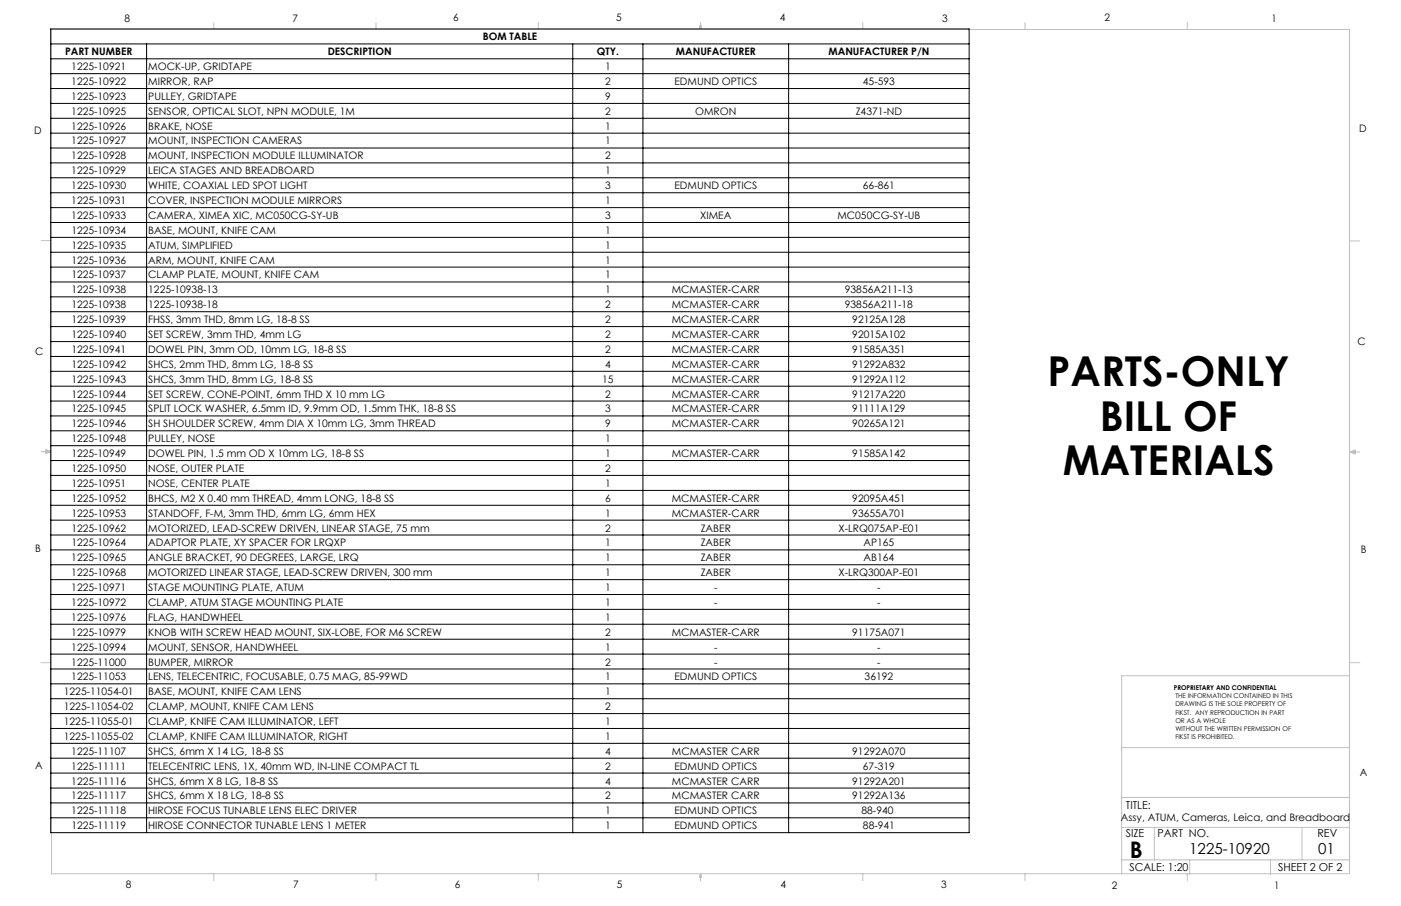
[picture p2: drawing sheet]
<svg xmlns="http://www.w3.org/2000/svg" width="432mm" height="279mm" viewBox="0 0 432 279" stroke-linecap="round" stroke-linejoin="round" font-family="sans-serif">
<defs><g id="words">
<g font-size="12.7">
<text x="322.8" y="119.2">PARTS-ONLY</text>
<text x="339" y="132.9">BILL OF</text>
<text x="327.5" y="146.6">MATERIALS</text>
</g>
<text font-size="7.1" x="348.2" y="264.6">B</text>
<g font-size="4.7">
<text x="366.5" y="263.5">1225-10920</text>
<text x="406.3" y="263.5">01</text>
</g>
<g font-size="3.4">
<text x="347" y="249.4">TITLE:</text>
<text x="347" y="258.2">SIZE</text>
<text x="356.8" y="258.2">PART NO.</text>
<text x="406" y="258.2">REV</text>
<text x="348.1" y="268.5">SCALE: 1:20</text>
<text x="393.9" y="268.5">SHEET 2 OF 2</text>
</g>
<g font-size="3.2">
<text x="38.3" y="6.7">8</text>
<text x="90.2" y="6.7">7</text>
<text x="139.7" y="6.5">6</text>
<text x="190" y="6.5">5</text>
<text x="240.4" y="6.6">4</text>
<text x="290.4" y="6.7">3</text>
<text x="340.4" y="6.5">2</text>
<text x="391.9" y="6.7">1</text>
<text x="20" y="17">PART NUMBER</text>
<text x="101" y="17">DESCRIPTION</text>
<text x="148.8" y="12.4">BOM TABLE</text>
<text x="183.9" y="17">QTY.</text>
<text x="208.3" y="17">MANUFACTURER</text>
<text x="255.3" y="17">MANUFACTURER P/N</text>
<text x="22" y="21.6">1225-10921</text>
<text x="45.7" y="21.6">MOCK-UP, GRIDTAPE</text>
<text x="186.5" y="21.6">1</text>
<text x="22" y="26.2">1225-10922</text>
<text x="45.7" y="26.2">MIRROR, RAP</text>
<text x="186.5" y="26.2">2</text>
<text x="207.9" y="26.2">EDMUND OPTICS</text>
<text x="266" y="26.2">45-593</text>
<text x="22" y="30.8">1225-10923</text>
<text x="22" y="35.4">1225-10925</text>
<text x="45.7" y="30.8">PULLEY, GRIDTAPE</text>
<text x="45.7" y="35.4">SENSOR, OPTICAL SLOT, NPN MODULE, 1M</text>
<text x="186.5" y="30.8">9</text>
<text x="186.5" y="35.4">2</text>
<text x="214.3" y="35.4">OMRON</text>
<text x="263.7" y="35.4">Z4371-ND</text>
<text x="10.6" y="41.4">D</text>
<text x="22" y="40">1225-10926</text>
<text x="45.7" y="40">BRAKE, NOSE</text>
<text x="186.5" y="40">1</text>
<text x="418.9" y="40.7">D</text>
<text x="22" y="44.5">1225-10927</text>
<text x="45.7" y="44.5">MOUNT, INSPECTION CAMERAS</text>
<text x="186.5" y="44.5">1</text>
<text x="22" y="49.1">1225-10928</text>
<text x="22" y="53.7">1225-10929</text>
<text x="45.7" y="49.1">MOUNT, INSPECTION MODULE ILLUMINATOR</text>
<text x="45.7" y="53.7">LEICA STAGES AND BREADBOARD</text>
<text x="186.5" y="49.1">2</text>
<text x="186.5" y="53.7">1</text>
<text x="22" y="58.3">1225-10930</text>
<text x="45.7" y="58.3">WHITE, COAXIAL LED SPOT LIGHT</text>
<text x="186.5" y="58.3">3</text>
<text x="207.9" y="58.3">EDMUND OPTICS</text>
<text x="266" y="58.3">66-861</text>
<text x="22" y="62.9">1225-10931</text>
<text x="45.7" y="62.9">COVER, INSPECTION MODULE MIRRORS</text>
<text x="186.5" y="62.9">1</text>
<text x="22" y="67.5">1225-10933</text>
<text x="45.7" y="67.5">CAMERA, XIMEA XIC, MC050CG-SY-UB</text>
<text x="186.5" y="67.5">3</text>
<text x="215.8" y="67.5">XIMEA</text>
<text x="258.1" y="67.5">MC050CG-SY-UB</text>
<text x="22" y="72.1">1225-10934</text>
<text x="22" y="76.7">1225-10935</text>
<text x="45.7" y="72.1">BASE, MOUNT, KNIFE CAM</text>
<text x="45.7" y="76.7">ATUM, SIMPLIFIED</text>
<text x="186.5" y="72.1">1</text>
<text x="186.5" y="76.7">1</text>
<text x="22" y="81.3">1225-10936</text>
<text x="45.7" y="81.3">ARM, MOUNT, KNIFE CAM</text>
<text x="186.5" y="81.3">1</text>
<text x="22" y="85.9">1225-10937</text>
<text x="45.7" y="85.9">CLAMP PLATE, MOUNT, KNIFE CAM</text>
<text x="186.5" y="85.9">1</text>
<text x="22" y="90.5">1225-10938</text>
<text x="22" y="95">1225-10938</text>
<text x="45.7" y="90.5">1225-10938-13</text>
<text x="45.7" y="95">1225-10938-18</text>
<text x="186.5" y="90.5">1</text>
<text x="186.5" y="95">2</text>
<text x="207" y="90.5">MCMASTER-CARR</text>
<text x="207" y="95">MCMASTER-CARR</text>
<text x="260.4" y="90.5">93856A211-13</text>
<text x="260.4" y="95">93856A211-18</text>
<text x="22" y="99.6">1225-10939</text>
<text x="45.7" y="99.6">FHSS, 3mm THD, 8mm LG, 18-8 SS</text>
<text x="186.5" y="99.6">2</text>
<text x="207" y="99.6">MCMASTER-CARR</text>
<text x="262.7" y="99.6">92125A128</text>
<text x="22" y="104.2">1225-10940</text>
<text x="45.7" y="104.2">SET SCREW, 3mm THD, 4mm LG</text>
<text x="186.5" y="104.2">2</text>
<text x="207" y="104.2">MCMASTER-CARR</text>
<text x="262.7" y="104.2">92015A102</text>
<text x="418.4" y="106.4">C</text>
<text x="10.8" y="109.5">C</text>
<text x="22" y="108.8">1225-10941</text>
<text x="22" y="113.4">1225-10942</text>
<text x="45.7" y="108.8">DOWEL PIN, 3mm OD, 10mm LG, 18-8 SS</text>
<text x="45.7" y="113.4">SHCS, 2mm THD, 8mm LG, 18-8 SS</text>
<text x="186.5" y="108.8">2</text>
<text x="186.5" y="113.4">4</text>
<text x="207" y="108.8">MCMASTER-CARR</text>
<text x="207" y="113.4">MCMASTER-CARR</text>
<text x="262.7" y="108.8">91585A351</text>
<text x="262.7" y="113.4">91292A832</text>
<text x="22" y="118">1225-10943</text>
<text x="45.7" y="118">SHCS, 3mm THD, 8mm LG, 18-8 SS</text>
<text x="185.6" y="118">15</text>
<text x="207" y="118">MCMASTER-CARR</text>
<text x="262.7" y="118">91292A112</text>
<text x="22" y="122.6">1225-10944</text>
<text x="45.7" y="122.6">SET SCREW, CONE-POINT, 6mm THD X 10 mm LG</text>
<text x="186.5" y="122.6">2</text>
<text x="207" y="122.6">MCMASTER-CARR</text>
<text x="262.7" y="122.6">91217A220</text>
<text x="22" y="127.2">1225-10945</text>
<text x="22" y="131.8">1225-10946</text>
<text x="45.7" y="127.2">SPLIT LOCK WASHER, 6.5mm ID, 9.9mm OD, 1.5mm THK, 18-8 SS</text>
<text x="45.7" y="131.8">SH SHOULDER SCREW, 4mm DIA X 10mm LG, 3mm THREAD</text>
<text x="186.5" y="127.2">3</text>
<text x="186.5" y="131.8">9</text>
<text x="207" y="127.2">MCMASTER-CARR</text>
<text x="207" y="131.8">MCMASTER-CARR</text>
<text x="262.7" y="127.2">91111A129</text>
<text x="262.7" y="131.8">90265A121</text>
<text x="22" y="136.4">1225-10948</text>
<text x="45.7" y="136.4">PULLEY, NOSE</text>
<text x="186.5" y="136.4">1</text>
<text x="22" y="141">1225-10949</text>
<text x="45.7" y="141">DOWEL PIN, 1.5 mm OD X 10mm LG, 18-8 SS</text>
<text x="186.5" y="141">1</text>
<text x="207" y="141">MCMASTER-CARR</text>
<text x="262.7" y="141">91585A142</text>
<text x="22" y="145.6">1225-10950</text>
<text x="45.7" y="145.6">NOSE, OUTER PLATE</text>
<text x="186.5" y="145.6">2</text>
<text x="22" y="150.1">1225-10951</text>
<text x="22" y="154.7">1225-10952</text>
<text x="45.7" y="150.1">NOSE, CENTER PLATE</text>
<text x="45.7" y="154.7">BHCS, M2 X 0.40 mm THREAD, 4mm LONG, 18-8 SS</text>
<text x="186.5" y="150.1">1</text>
<text x="186.5" y="154.7">6</text>
<text x="207" y="154.7">MCMASTER-CARR</text>
<text x="262.7" y="154.7">92095A451</text>
<text x="22" y="159.3">1225-10953</text>
<text x="45.7" y="159.3">STANDOFF, F-M, 3mm THD, 6mm LG, 6mm HEX</text>
<text x="186.5" y="159.3">1</text>
<text x="207" y="159.3">MCMASTER-CARR</text>
<text x="262.7" y="159.3">93655A701</text>
<text x="22" y="163.9">1225-10962</text>
<text x="45.7" y="163.9">MOTORIZED, LEAD-SCREW DRIVEN, LINEAR STAGE, 75 mm</text>
<text x="186.5" y="163.9">2</text>
<text x="216" y="163.9">ZABER</text>
<text x="258.4" y="163.9">X-LRQ075AP-E01</text>
<text x="10.8" y="170.2">B</text>
<text x="22" y="173.1">1225-10965</text>
<text x="22" y="168.5">1225-10964</text>
<text x="45.7" y="173.1">ANGLE BRACKET, 90 DEGREES, LARGE, LRQ</text>
<text x="45.7" y="168.5">ADAPTOR PLATE, XY SPACER FOR LRQXP</text>
<text x="186.5" y="173.1">1</text>
<text x="186.5" y="168.5">1</text>
<text x="216" y="173.1">ZABER</text>
<text x="216" y="168.5">ZABER</text>
<text x="266.1" y="168.5">AP165</text>
<text x="266.2" y="173.1">AB164</text>
<text x="419.4" y="170.6">B</text>
<text x="22" y="177.7">1225-10968</text>
<text x="45.7" y="177.7">MOTORIZED LINEAR STAGE, LEAD-SCREW DRIVEN, 300 mm</text>
<text x="186.5" y="177.7">1</text>
<text x="216" y="177.7">ZABER</text>
<text x="258.4" y="177.7">X-LRQ300AP-E01</text>
<text x="22" y="182.3">1225-10971</text>
<text x="45.7" y="182.3">STAGE MOUNTING PLATE, ATUM</text>
<text x="186.5" y="182.3">1</text>
<text x="220.1" y="182.3">-</text>
<text x="270.4" y="182.3">-</text>
<text x="22" y="191.5">1225-10976</text>
<text x="22" y="186.9">1225-10972</text>
<text x="45.7" y="191.5">FLAG, HANDWHEEL</text>
<text x="45.7" y="186.9">CLAMP, ATUM STAGE MOUNTING PLATE</text>
<text x="186.5" y="191.5">1</text>
<text x="186.5" y="186.9">1</text>
<text x="220.1" y="186.9">-</text>
<text x="270.4" y="186.9">-</text>
<text x="22" y="196.1">1225-10979</text>
<text x="45.7" y="196.1">KNOB WITH SCREW HEAD MOUNT, SIX-LOBE, FOR M6 SCREW</text>
<text x="186.5" y="196.1">2</text>
<text x="207" y="196.1">MCMASTER-CARR</text>
<text x="262.7" y="196.1">91175A071</text>
<text x="22" y="200.6">1225-10994</text>
<text x="45.7" y="200.6">MOUNT, SENSOR, HANDWHEEL</text>
<text x="186.5" y="200.6">1</text>
<text x="220.1" y="200.6">-</text>
<text x="270.4" y="200.6">-</text>
<text x="22" y="209.8">1225-11053</text>
<text x="22" y="205.2">1225-11000</text>
<text x="45.7" y="209.8">LENS, TELECENTRIC, FOCUSABLE, 0.75 MAG, 85-99WD</text>
<text x="45.7" y="205.2">BUMPER, MIRROR</text>
<text x="186.5" y="209.8">1</text>
<text x="186.5" y="205.2">2</text>
<text x="207.9" y="209.8">EDMUND OPTICS</text>
<text x="220.1" y="205.2">-</text>
<text x="266.5" y="209.8">36192</text>
<text x="270.4" y="205.2">-</text>
<text x="19.7" y="214.4">1225-11054-01</text>
<text x="45.7" y="214.4">BASE, MOUNT, KNIFE CAM LENS</text>
<text x="186.5" y="214.4">1</text>
<text x="19.7" y="219">1225-11054-02</text>
<text x="45.7" y="219">CLAMP, MOUNT, KNIFE CAM LENS</text>
<text x="186.5" y="219">2</text>
<text x="19.7" y="223.6">1225-11055-01</text>
<text x="45.7" y="223.6">CLAMP, KNIFE CAM ILLUMINATOR, LEFT</text>
<text x="186.5" y="223.6">1</text>
<text x="19.7" y="228.2">1225-11055-02</text>
<text x="22" y="232.8">1225-11107</text>
<text x="45.7" y="228.2">CLAMP, KNIFE CAM ILLUMINATOR, RIGHT</text>
<text x="45.7" y="232.8">SHCS, 6mm X 14 LG, 18-8 SS</text>
<text x="186.5" y="228.2">1</text>
<text x="186.5" y="232.8">4</text>
<text x="207.1" y="232.8">MCMASTER CARR</text>
<text x="262.7" y="232.8">91292A070</text>
<text x="10.8" y="237.2">A</text>
<text x="22" y="237.4">1225-11111</text>
<text x="45.7" y="237.4">TELECENTRIC LENS, 1X, 40mm WD, IN-LINE COMPACT TL</text>
<text x="186.5" y="237.4">2</text>
<text x="207.9" y="237.4">EDMUND OPTICS</text>
<text x="266" y="237.4">67-319</text>
<text x="419.1" y="239.3">A</text>
<text x="22" y="242">1225-11116</text>
<text x="45.7" y="242">SHCS, 6mm X 8 LG, 18-8 SS</text>
<text x="186.5" y="242">4</text>
<text x="207.1" y="242">MCMASTER CARR</text>
<text x="262.7" y="242">91292A201</text>
<text x="22" y="246.6">1225-11117</text>
<text x="22" y="251.1">1225-11118</text>
<text x="45.7" y="246.6">SHCS, 6mm X 18 LG, 18-8 SS</text>
<text x="45.7" y="251.1">HIROSE FOCUS TUNABLE LENS ELEC DRIVER</text>
<text x="186.5" y="246.6">2</text>
<text x="186.5" y="251.1">1</text>
<text x="207.1" y="246.6">MCMASTER CARR</text>
<text x="207.9" y="251.1">EDMUND OPTICS</text>
<text x="262.7" y="246.6">91292A136</text>
<text x="265.5" y="251.1">88-940</text>
<text x="22" y="255.7">1225-11119</text>
<text x="45.7" y="255.7">HIROSE CONNECTOR TUNABLE LENS 1 METER</text>
<text x="186.5" y="255.7">1</text>
<text x="207.9" y="255.7">EDMUND OPTICS</text>
<text x="266" y="255.7">88-941</text>
<text x="345.5" y="253.3">Assy, ATUM, Cameras, Leica, and Breadboard</text>
<text x="38.8" y="273.8">8</text>
<text x="90.4" y="273.8">7</text>
<text x="140.2" y="273.8">6</text>
<text x="190.1" y="273.9">5</text>
<text x="240.5" y="273.8">4</text>
<text x="290" y="273.8">3</text>
<text x="342.6" y="274.1">2</text>
<text x="392.7" y="274.1">1</text>
</g>
<g font-size="2">
<text x="361.8" y="212.7">PROPRIETARY AND CONFIDENTIAL</text>
<text x="362.3" y="215.4">THE INFORMATION CONTAINED IN THIS</text>
<text x="362.3" y="217.9">DRAWING IS THE SOLE PROPERTY OF</text>
<text x="362.3" y="220.4">FIKST. ANY REPRODUCTION IN PART</text>
<text x="362.3" y="222.9">OR AS A WHOLE</text>
<text x="362.3" y="225.4">WITHOUT THE WRITTEN PERMISSION OF</text>
<text x="362.3" y="228">FIKST IS PROHIBITED.</text>
</g>
</g></defs>
<g fill="none" stroke="#c0c0c0" stroke-width=".31">
<path d="M15.9 9.1h400v260.4h-400zM65.9 6.9v2.2M115.9 6.9v2.2M165.9 6.9v2.2M215.6 8h.6l-.3 1.1zM215.7 8l.2 1.1M215.9 6.9v2.2M216 8l-.1 1.1M265.9 6.9v2.2M315.9 6.9v2.2M365.9 6.9v2.2M12.7 74.2h3.2"/>
<path d="M415.9 74.3h3.2M12.7 139.3h3.2M14.2 139.1l1.7 .2M14.2 138.7l1.7 .6-1.7 .5zM15.9 139.3l-1.7 .3M415.9 139.4h3.2M415.9 139.4l1.8-.6v1.2zM415.9 139.4l1.8 .3M417.7 139.2l-1.8 .2M12.7 204.4h3.2M415.9 208.4h-70.2v61.1M415.9 204.4h3.2"/>
<path d="M345.7 230.6h70.1M345.7 255.2h70.1M345.7 245.9h70.1M355.8 255.2v10M401.3 255.2v10M65.9 269.5v2.1M115.9 269.5v2.1M165.9 269.5v2.1M215.9 269.5v2.1M215.9 269.5l.4 1h-.7zM215.9 269.5l.2 1M215.9 269.5l-.1 1"/>
<path d="M265.9 269.5v2.1M315.9 269.5v2.1M345.7 265.2h70.1M365.9 269.5v2.1M366.7 265.2v4.5M391.6 265.2v4.5"/>
</g>
<g fill="none" stroke="#000" stroke-width=".31">
<path d="M15.6 8.9h283.1v247.9h-283.1zM15.6 13.5h283.1M15.6 18.1h283.1M45.2 13.5v243.3M176.5 13.5v243.3M198.2 13.5v243.3M243.1 13.5v243.3M15.6 22.7h283.1M15.6 27.3h283.1M15.6 31.9h283.1M15.6 36.5h283.1M15.6 41.1h283.1"/>
<path d="M15.6 45.6h283.1M15.6 50.2h283.1M15.6 54.8h283.1M15.6 59.4h283.1M15.6 64h283.1M15.6 68.6h283.1M15.6 73.2h283.1M15.6 77.8h283.1M15.6 82.4h283.1M15.6 87h283.1M15.6 91.5h283.1M15.6 96.1h283.1"/>
<path d="M15.6 100.7h283.1M15.6 105.3h283.1M15.6 109.9h283.1M15.6 114.5h283.1M15.6 119.1h283.1M15.6 123.7h283.1M15.6 128.3h283.1M15.6 132.9h283.1M15.6 137.4h283.1M15.6 142h283.1M15.6 146.6h283.1M15.6 151.2h283.1"/>
<path d="M15.6 155.8h283.1M15.6 160.4h283.1M15.6 165h283.1M15.6 169.6h283.1M15.6 174.2h283.1M15.6 178.8h283.1M15.6 183.3h283.1M15.6 187.9h283.1M15.6 192.5h283.1M15.6 197.1h283.1M15.6 201.7h283.1M15.6 206.3h283.1"/>
<path d="M15.6 210.9h283.1M15.6 215.5h283.1M15.6 220.1h283.1M15.6 224.6h283.1M15.6 229.2h283.1M15.6 233.8h283.1M15.6 238.4h283.1M15.6 243h283.1M15.6 247.6h283.1M15.6 252.2h283.1"/>
</g>
<use href="#words"/>
</svg>
